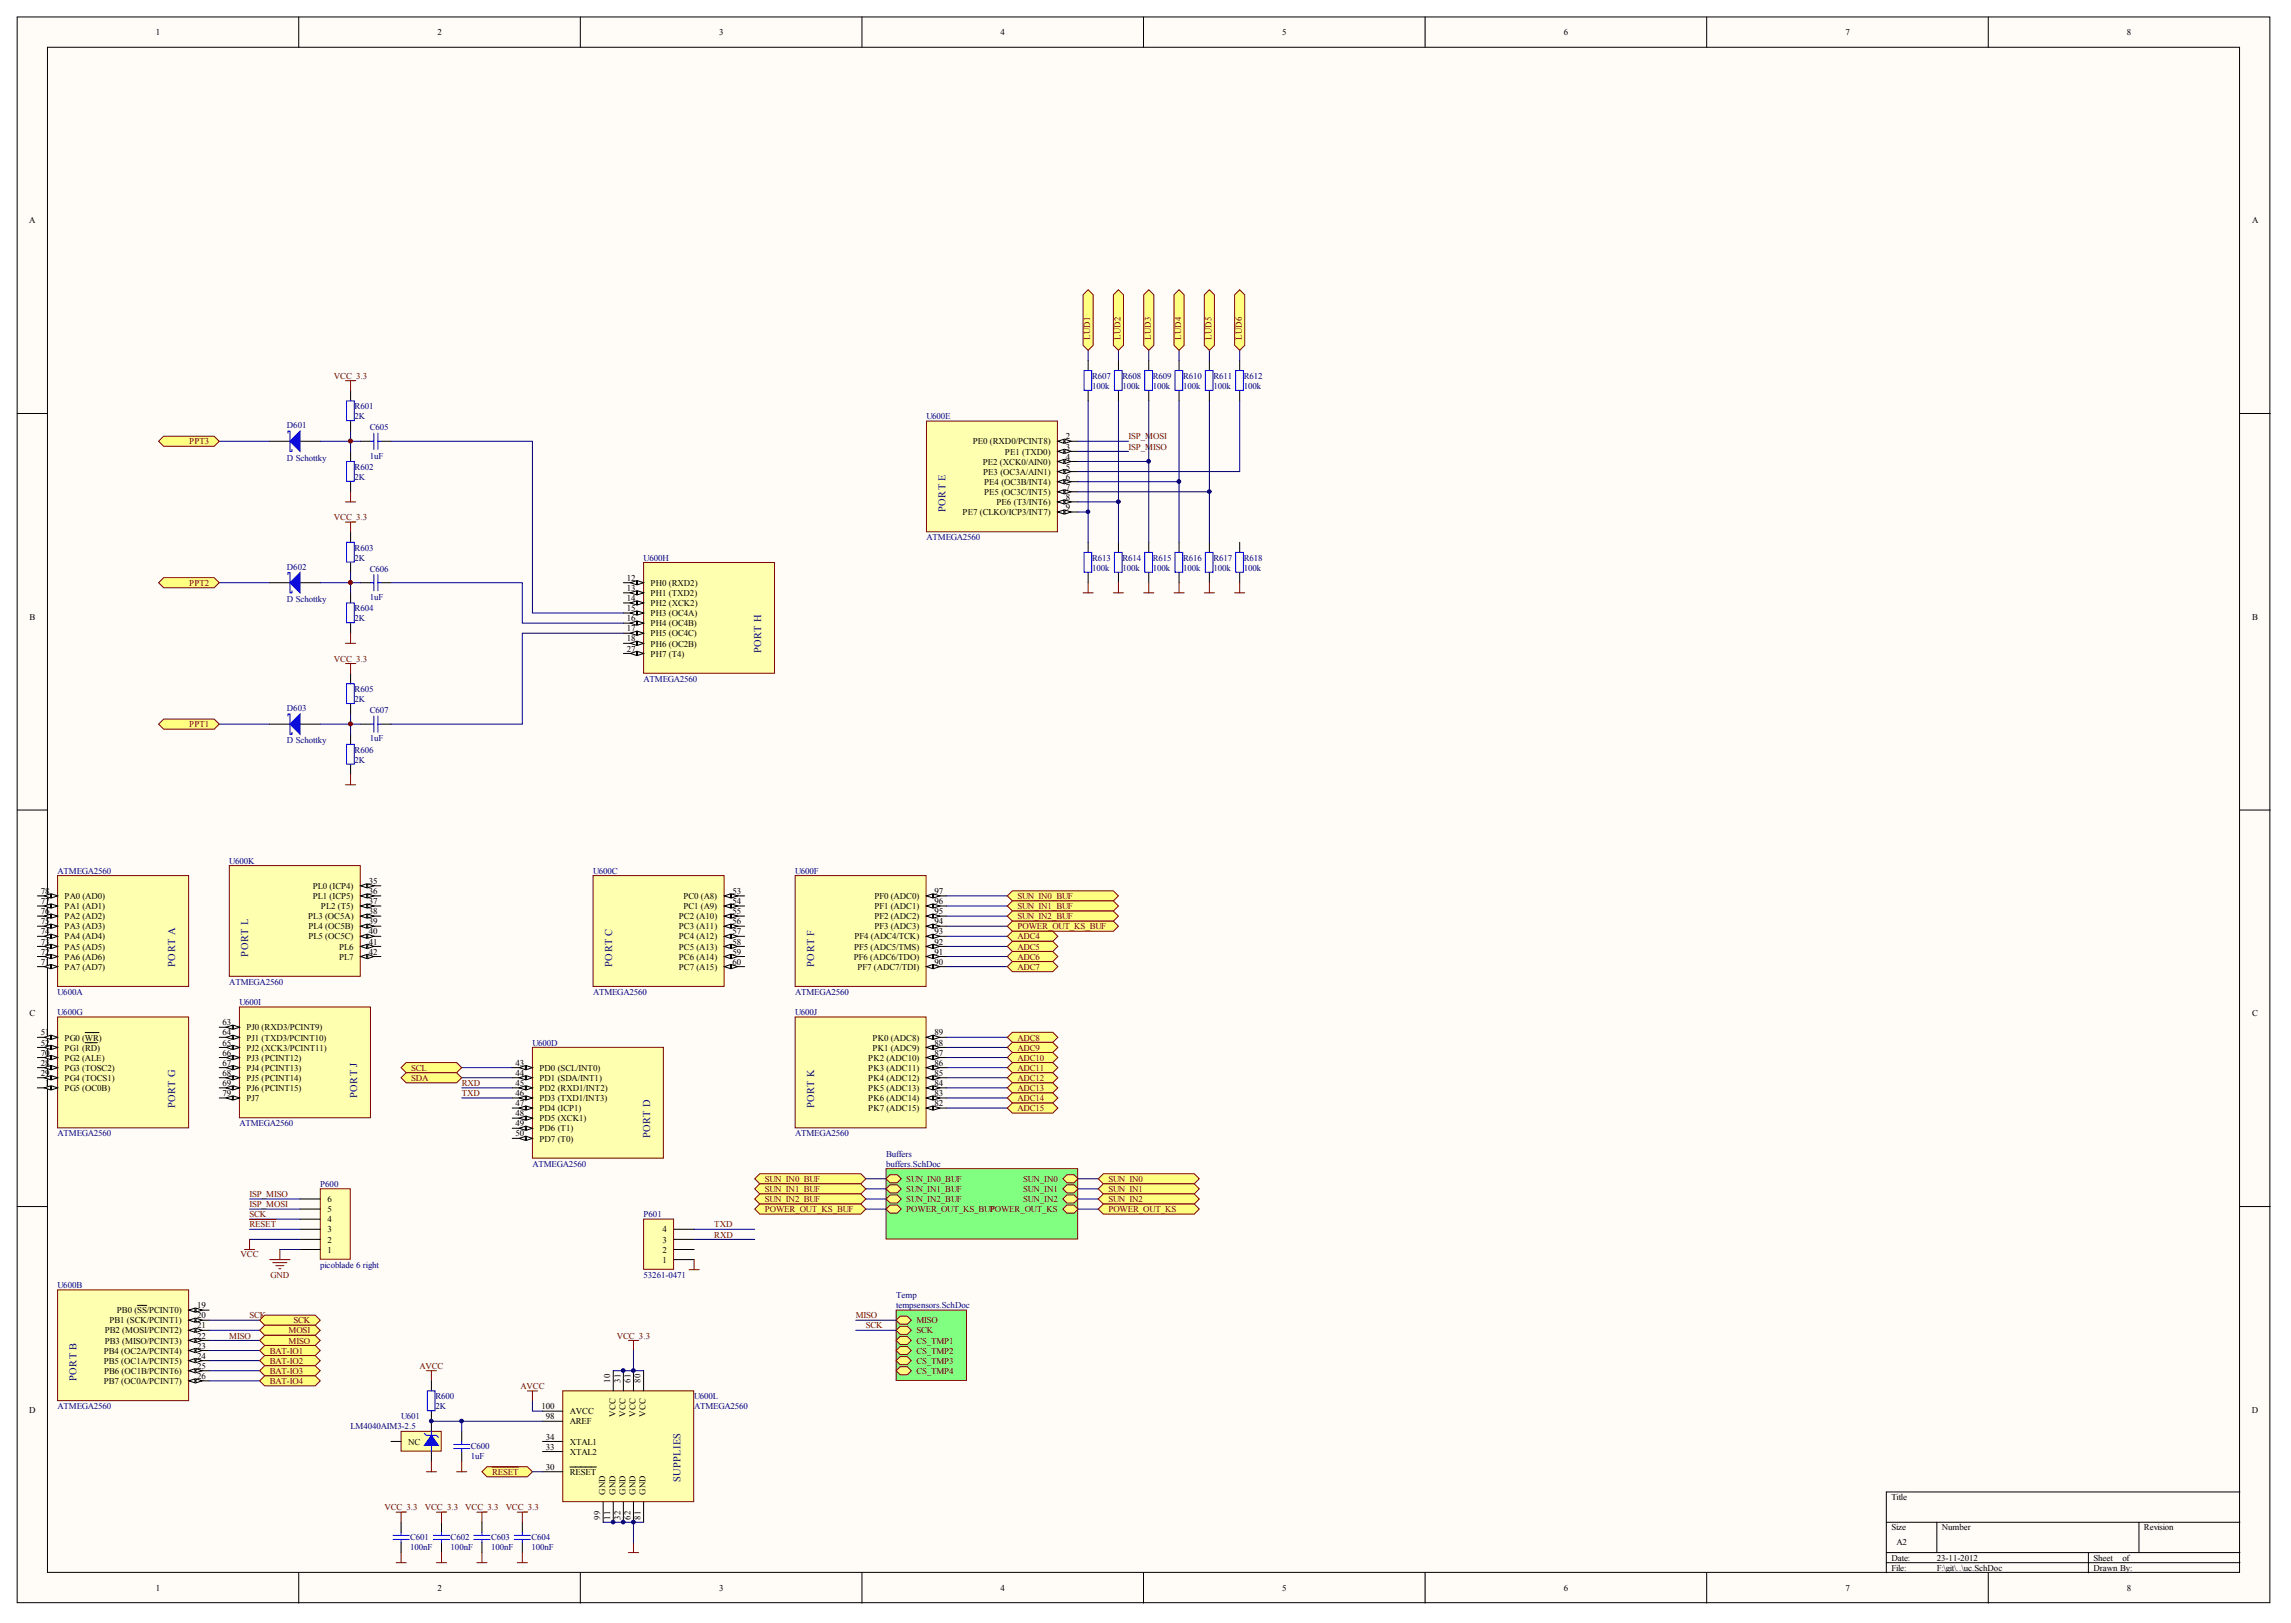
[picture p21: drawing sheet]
<svg xmlns="http://www.w3.org/2000/svg" width="288mm" height="204mm" viewBox="0 0 288 204" stroke-linecap="round" stroke-linejoin="round" font-family="sans-serif">
<defs><g id="words">
<g font-size="1.3" fill="#000080">
<text x="118.8" y="64.3" transform="rotate(-90 118.8 64.3)">PORT E</text>
<text x="95.7" y="82.1" transform="rotate(-90 95.7 82.1)">PORT H</text>
<text x="22" y="121.4" transform="rotate(-90 22 121.4)">PORT A</text>
<text x="31.2" y="120.2" transform="rotate(-90 31.2 120.2)">PORT L</text>
<text x="76.9" y="121.4" transform="rotate(-90 76.9 121.4)">PORT C</text>
<text x="102.3" y="121.4" transform="rotate(-90 102.3 121.4)">PORT F</text>
<text x="44.9" y="137.9" transform="rotate(-90 44.9 137.9)">PORT J</text>
<text x="22" y="139.2" transform="rotate(-90 22 139.2)">PORT G</text>
<text x="81.7" y="143" transform="rotate(-90 81.7 143)">PORT D</text>
<text x="102.3" y="139.2" transform="rotate(-90 102.3 139.2)">PORT K</text>
<text x="9.6" y="173.5" transform="rotate(-90 9.6 173.5)">PORT B</text>
<text x="85.5" y="186.2" transform="rotate(-90 85.5 186.2)">SUPPLIES</text>
</g>
<g font-size="1.1">
<text x="19.6" y="4.4">1</text>
<text x="55" y="4.4">2</text>
<text x="90.4" y="4.4">3</text>
<text x="125.7" y="4.4">4</text>
<text x="161.1" y="4.4">5</text>
<text x="196.5" y="4.4">6</text>
<text x="231.9" y="4.4">7</text>
<text x="267.3" y="4.4">8</text>
<text x="3.7" y="28">A</text>
<text x="283" y="28">A</text>
<text x="122.2" y="55.8">PE0 (RXD0/PCINT8)</text>
<text x="123.5" y="58.4">PE2 (XCK0/AIN0)</text>
<text x="123.5" y="59.6">PE3 (OC3A/AIN1)</text>
<text x="126.3" y="57.1">PE1 (TXD0)</text>
<text x="133.9" y="55.2">2</text>
<text x="133.9" y="56.5">3</text>
<text x="133.9" y="57.7">4</text>
<text x="133.9" y="59">5</text>
<text x="121" y="64.7">PE7 (CLKO/ICP3/INT7)</text>
<text x="123.7" y="60.9">PE4 (OC3B/INT4)</text>
<text x="123.7" y="62.2">PE5 (OC3C/INT5)</text>
<text x="125.2" y="63.5">PE6 (T3/INT6)</text>
<text x="133.9" y="60.3">6</text>
<text x="133.9" y="61.6">7</text>
<text x="133.9" y="62.8">8</text>
<text x="133.9" y="64.1">9</text>
<text x="3.7" y="77.8">B</text>
<text x="78.7" y="73">12</text>
<text x="78.7" y="74.2">13</text>
<text x="78.7" y="75.5">14</text>
<text x="78.7" y="76.8">15</text>
<text x="81.8" y="73.6">PH0 (RXD2)</text>
<text x="81.8" y="74.9">PH1 (TXD2)</text>
<text x="81.8" y="76.1">PH2 (XCK2)</text>
<text x="81.8" y="77.4">PH3 (OC4A)</text>
<text x="283" y="77.8">B</text>
<text x="78.7" y="78.1">16</text>
<text x="78.7" y="79.3">17</text>
<text x="78.7" y="80.6">18</text>
<text x="78.7" y="81.9">27</text>
<text x="81.8" y="78.7">PH4 (OC4B)</text>
<text x="81.8" y="80">PH5 (OC4C)</text>
<text x="81.8" y="81.2">PH6 (OC2B)</text>
<text x="81.8" y="82.5">PH7 (T4)</text>
<text x="5.1" y="112.3">78</text>
<text x="5.1" y="113.6">77</text>
<text x="8.1" y="113">PA0 (AD0)</text>
<text x="39.3" y="111.7">PL0 (ICP4)</text>
<text x="39.3" y="113">PL1 (ICP5)</text>
<text x="46.3" y="111.1">35</text>
<text x="46.3" y="112.3">36</text>
<text x="46.3" y="113.6">37</text>
<text x="85.9" y="113">PC0 (A8)</text>
<text x="92" y="112.3">53</text>
<text x="92" y="113.6">54</text>
<text x="109.9" y="113">PF0 (ADC0)</text>
<text x="117.4" y="112.3">97</text>
<text x="117.4" y="113.6">96</text>
<text x="5.1" y="114.9">76</text>
<text x="5.1" y="116.1">75</text>
<text x="5.1" y="117.4">74</text>
<text x="5.1" y="118.7">73</text>
<text x="5.1" y="119.9">72</text>
<text x="8.1" y="114.2">PA1 (AD1)</text>
<text x="8.1" y="115.5">PA2 (AD2)</text>
<text x="8.1" y="116.8">PA3 (AD3)</text>
<text x="8.1" y="118">PA4 (AD4)</text>
<text x="8.1" y="119.3">PA5 (AD5)</text>
<text x="38.7" y="115.5">PL3 (OC5A)</text>
<text x="38.8" y="116.8">PL4 (OC5B)</text>
<text x="38.8" y="118">PL5 (OC5C)</text>
<text x="40.3" y="114.2">PL2 (T5)</text>
<text x="42.6" y="119.3">PL6</text>
<text x="46.3" y="114.9">38</text>
<text x="46.3" y="116.1">39</text>
<text x="46.3" y="117.4">40</text>
<text x="46.3" y="118.7">41</text>
<text x="46.3" y="119.9">42</text>
<text x="85.3" y="115.5">PC2 (A10)</text>
<text x="85.3" y="116.8">PC3 (A11)</text>
<text x="85.3" y="118">PC4 (A12)</text>
<text x="85.3" y="119.3">PC5 (A13)</text>
<text x="85.9" y="114.2">PC1 (A9)</text>
<text x="92" y="114.9">55</text>
<text x="92" y="116.1">56</text>
<text x="92" y="117.4">57</text>
<text x="92" y="118.7">58</text>
<text x="92" y="119.9">59</text>
<text x="107.3" y="119.3">PF5 (ADC5/TMS)</text>
<text x="107.4" y="118">PF4 (ADC4/TCK)</text>
<text x="109.9" y="114.2">PF1 (ADC1)</text>
<text x="109.9" y="115.5">PF2 (ADC2)</text>
<text x="109.9" y="116.8">PF3 (ADC3)</text>
<text x="117.4" y="114.9">95</text>
<text x="117.4" y="116.1">94</text>
<text x="117.4" y="117.4">93</text>
<text x="117.4" y="118.7">92</text>
<text x="117.4" y="119.9">91</text>
<text x="5.1" y="121.2">71</text>
<text x="8.1" y="120.6">PA6 (AD6)</text>
<text x="8.1" y="121.8">PA7 (AD7)</text>
<text x="42.6" y="120.6">PL7</text>
<text x="85.3" y="120.6">PC6 (A14)</text>
<text x="85.3" y="121.8">PC7 (A15)</text>
<text x="92" y="121.2">60</text>
<text x="107.3" y="120.6">PF6 (ADC6/TDO)</text>
<text x="107.7" y="121.8">PF7 (ADC7/TDI)</text>
<text x="117.4" y="121.2">90</text>
<text x="3.7" y="127.7">C</text>
<text x="5.1" y="130.1">51</text>
<text x="5.1" y="131.4">52</text>
<text x="8.1" y="130.7">PG0 (WR)</text>
<text x="8.1" y="132">PG1 (RD)</text>
<text x="28" y="128.8">63</text>
<text x="28" y="130.1">64</text>
<text x="28" y="131.4">65</text>
<text x="31" y="129.5">PJ0 (RXD3/PCINT9)</text>
<text x="31" y="130.7">PJ1 (TXD3/PCINT10)</text>
<text x="31" y="132">PJ2 (XCK3/PCINT11)</text>
<text x="109.6" y="130.7">PK0 (ADC8)</text>
<text x="109.6" y="132">PK1 (ADC9)</text>
<text x="117.4" y="130.1">89</text>
<text x="117.4" y="131.4">88</text>
<text x="283" y="127.7">C</text>
<text x="5.1" y="132.6">70</text>
<text x="5.1" y="133.9">28</text>
<text x="5.1" y="135.2">29</text>
<text x="5.7" y="136.4">1</text>
<text x="8.1" y="133.3">PG2 (ALE)</text>
<text x="8.1" y="134.5">PG3 (TOSC2)</text>
<text x="8.1" y="135.8">PG4 (TOCS1)</text>
<text x="8.1" y="137.1">PG5 (OC0B)</text>
<text x="28" y="132.6">66</text>
<text x="28" y="133.9">67</text>
<text x="28" y="135.2">68</text>
<text x="28" y="136.4">69</text>
<text x="28" y="137.7">79</text>
<text x="31" y="133.3">PJ3 (PCINT12)</text>
<text x="31" y="134.5">PJ4 (PCINT13)</text>
<text x="31" y="135.8">PJ5 (PCINT14)</text>
<text x="31" y="137.1">PJ6 (PCINT15)</text>
<text x="64.8" y="133.9">43</text>
<text x="64.8" y="135.2">44</text>
<text x="64.8" y="136.4">45</text>
<text x="64.8" y="137.7">46</text>
<text x="67.8" y="134.5">PD0 (SCL/INT0)</text>
<text x="67.8" y="135.8">PD1 (SDA/INT1)</text>
<text x="67.8" y="137.1">PD2 (RXD1/INT2)</text>
<text x="109.1" y="133.3">PK2 (ADC10)</text>
<text x="109.1" y="134.5">PK3 (ADC11)</text>
<text x="109.1" y="135.8">PK4 (ADC12)</text>
<text x="109.1" y="137.1">PK5 (ADC13)</text>
<text x="117.4" y="132.6">87</text>
<text x="117.4" y="133.9">86</text>
<text x="117.4" y="135.2">85</text>
<text x="117.4" y="136.4">84</text>
<text x="117.4" y="137.7">83</text>
<text x="31" y="138.3">PJ7</text>
<text x="64.8" y="139">47</text>
<text x="64.8" y="140.2">48</text>
<text x="64.8" y="141.5">49</text>
<text x="64.8" y="142.8">50</text>
<text x="67.8" y="138.3">PD3 (TXD1/INT3)</text>
<text x="67.8" y="139.6">PD4 (ICP1)</text>
<text x="67.8" y="140.9">PD5 (XCK1)</text>
<text x="67.8" y="142.1">PD6 (T1)</text>
<text x="67.8" y="143.4">PD7 (T0)</text>
<text x="109.1" y="138.3">PK6 (ADC14)</text>
<text x="109.1" y="139.6">PK7 (ADC15)</text>
<text x="117.4" y="139">82</text>
<text x="41.1" y="154.8">3</text>
<text x="41.1" y="153.6">4</text>
<text x="41.1" y="152.3">5</text>
<text x="41.1" y="151">6</text>
<text x="83.2" y="154.8">4</text>
<text x="41.1" y="157.4">1</text>
<text x="41.1" y="156.1">2</text>
<text x="83.2" y="158.6">1</text>
<text x="83.2" y="157.4">2</text>
<text x="83.2" y="156.1">3</text>
<text x="13.2" y="167.5">PB2 (MOSI/PCINT2)</text>
<text x="13.8" y="166.3">PB1 (SCK/PCINT1)</text>
<text x="14.7" y="165">PB0 (SS/PCINT0)</text>
<text x="24.8" y="164.4">19</text>
<text x="24.8" y="165.6">20</text>
<text x="24.8" y="166.9">21</text>
<text x="13" y="170.1">PB4 (OC2A/PCINT4)</text>
<text x="13" y="171.3">PB5 (OC1A/PCINT5)</text>
<text x="13" y="173.9">PB7 (OC0A/PCINT7)</text>
<text x="13.1" y="172.6">PB6 (OC1B/PCINT6)</text>
<text x="13.2" y="168.8">PB3 (MISO/PCINT3)</text>
<text x="24.8" y="168.2">22</text>
<text x="24.8" y="169.4">23</text>
<text x="24.8" y="170.7">24</text>
<text x="24.8" y="172">25</text>
<text x="24.8" y="173.2">26</text>
<text x="76.7" y="173.7" transform="rotate(-90 76.7 173.7)">10</text>
<text x="78" y="173.7" transform="rotate(-90 78 173.7)">31</text>
<text x="79.2" y="173.7" transform="rotate(-90 79.2 173.7)">61</text>
<text x="80.5" y="173.7" transform="rotate(-90 80.5 173.7)">80</text>
<text x="3.7" y="177.5">D</text>
<text x="68" y="177.1">100</text>
<text x="68.6" y="178.3">98</text>
<text x="71.6" y="177.7">AVCC</text>
<text x="71.6" y="179">AREF</text>
<text x="77.3" y="178" transform="rotate(-90 77.3 178)">VCC</text>
<text x="78.6" y="178" transform="rotate(-90 78.6 178)">VCC</text>
<text x="79.9" y="178" transform="rotate(-90 79.9 178)">VCC</text>
<text x="81.1" y="178" transform="rotate(-90 81.1 178)">VCC</text>
<text x="283" y="177.5">D</text>
<text x="51.3" y="181.5">NC</text>
<text x="68.6" y="180.9">34</text>
<text x="68.6" y="182.1">33</text>
<text x="68.6" y="184.7">30</text>
<text x="71.6" y="181.5">XTAL1</text>
<text x="71.6" y="182.8">XTAL2</text>
<text x="71.6" y="185.3">RESET</text>
<text x="75.4" y="190.9" transform="rotate(-90 75.4 190.9)">99</text>
<text x="76" y="187.8" transform="rotate(-90 76 187.8)">GND</text>
<text x="76.7" y="190.9" transform="rotate(-90 76.7 190.9)">11</text>
<text x="77.3" y="187.8" transform="rotate(-90 77.3 187.8)">GND</text>
<text x="78" y="190.9" transform="rotate(-90 78 190.9)">32</text>
<text x="78.6" y="187.8" transform="rotate(-90 78.6 187.8)">GND</text>
<text x="79.2" y="190.9" transform="rotate(-90 79.2 190.9)">62</text>
<text x="79.9" y="187.8" transform="rotate(-90 79.9 187.8)">GND</text>
<text x="80.5" y="190.9" transform="rotate(-90 80.5 190.9)">81</text>
<text x="81.1" y="187.8" transform="rotate(-90 81.1 187.8)">GND</text>
<text x="237.7" y="188.4">Title</text>
<text x="237.7" y="192.2">Size</text>
<text x="237.7" y="196.1">Date:</text>
<text x="237.7" y="197.3">File:</text>
<text x="238.3" y="194.1">A2</text>
<text x="243.4" y="196.1">23-11-2012</text>
<text x="243.4" y="197.3">F:\git\..\uc.SchDoc</text>
<text x="244" y="192.2">Number</text>
<text x="263" y="196.1">Sheet</text>
<text x="263" y="197.3">Drawn By:</text>
<text x="266.7" y="196.1">of</text>
<text x="269.4" y="192.2">Revision</text>
<text x="19.6" y="199.9">1</text>
<text x="55" y="199.9">2</text>
<text x="90.4" y="199.9">3</text>
<text x="125.7" y="199.9">4</text>
<text x="161.1" y="199.9">5</text>
<text x="196.5" y="199.9">6</text>
<text x="231.9" y="199.9">7</text>
<text x="267.3" y="199.9">8</text>
</g>
<g font-size="1.1" fill="#800000">
<text x="42" y="47.6">VCC_3.3</text>
<text x="137" y="42.7" transform="rotate(-90 137 42.7)">LUD1</text>
<text x="140.8" y="42.7" transform="rotate(-90 140.8 42.7)">LUD2</text>
<text x="144.6" y="42.7" transform="rotate(-90 144.6 42.7)">LUD3</text>
<text x="148.4" y="42.7" transform="rotate(-90 148.4 42.7)">LUD4</text>
<text x="152.2" y="42.7" transform="rotate(-90 152.2 42.7)">LUD5</text>
<text x="156" y="42.7" transform="rotate(-90 156 42.7)">LUD6</text>
<text x="23.8" y="55.8">PPT3</text>
<text x="141.8" y="55.2">ISP_MOSI</text>
<text x="141.8" y="56.5">ISP_MISO</text>
<text x="42" y="65.4">VCC_3.3</text>
<text x="23.8" y="73.6">PPT2</text>
<text x="42" y="83.1">VCC_3.3</text>
<text x="23.8" y="91.4">PPT1</text>
<text x="127.8" y="113">SUN_IN0_BUF</text>
<text x="127.8" y="114.2">SUN_IN1_BUF</text>
<text x="127.8" y="115.5">SUN_IN2_BUF</text>
<text x="127.8" y="116.8">POWER_OUT_KS_BUF</text>
<text x="127.8" y="118">ADC4</text>
<text x="127.8" y="119.3">ADC5</text>
<text x="127.8" y="120.6">ADC6</text>
<text x="127.8" y="121.8">ADC7</text>
<text x="127.8" y="130.7">ADC8</text>
<text x="127.8" y="132">ADC9</text>
<text x="51.7" y="134.5">SCL</text>
<text x="51.7" y="135.8">SDA</text>
<text x="58" y="136.4">RXD</text>
<text x="58" y="137.7">TXD</text>
<text x="127.8" y="133.3">ADC10</text>
<text x="127.8" y="134.5">ADC11</text>
<text x="127.8" y="135.8">ADC12</text>
<text x="127.8" y="137.1">ADC13</text>
<text x="127.8" y="138.3">ADC14</text>
<text x="127.8" y="139.6">ADC15</text>
<text x="96.1" y="148.5">SUN_IN0_BUF</text>
<text x="96.1" y="149.8">SUN_IN1_BUF</text>
<text x="113.9" y="148.5">SUN_IN0_BUF</text>
<text x="113.9" y="149.8">SUN_IN1_BUF</text>
<text x="128.6" y="148.5">SUN_IN0</text>
<text x="128.6" y="149.8">SUN_IN1</text>
<text x="139.3" y="148.5">SUN_IN0</text>
<text x="139.3" y="149.8">SUN_IN1</text>
<text x="31.4" y="154.2">RESET</text>
<text x="31.4" y="152.9">SCK</text>
<text x="31.4" y="151.7">ISP_MOSI</text>
<text x="31.4" y="150.4">ISP_MISO</text>
<text x="89.8" y="155.5">RXD</text>
<text x="89.8" y="154.2">TXD</text>
<text x="96.1" y="151">SUN_IN2_BUF</text>
<text x="96.1" y="152.3">POWER_OUT_KS_BUF</text>
<text x="113.9" y="151">SUN_IN2_BUF</text>
<text x="113.9" y="152.3">POWER_OUT_KS_BUP</text>
<text x="124.4" y="152.3">FOWER_OUT_KS</text>
<text x="128.6" y="151">SUN_IN2</text>
<text x="139.3" y="151">SUN_IN2</text>
<text x="139.3" y="152.3">POWER_OUT_KS</text>
<text x="30.2" y="158">VCC</text>
<text x="34" y="160.5">GND</text>
<text x="31.4" y="165.6">SCK</text>
<text x="36.3" y="167.5">MOSI</text>
<text x="36.9" y="166.3">SCK</text>
<text x="107.5" y="165.6">MISO</text>
<text x="108.8" y="166.9">SCK</text>
<text x="115.1" y="166.3">MISO</text>
<text x="115.1" y="167.5">SCK</text>
<text x="28.8" y="168.2">MISO</text>
<text x="33.9" y="170.1">BAT-IO1</text>
<text x="33.9" y="171.3">BAT-IO2</text>
<text x="33.9" y="172.6">BAT-IO3</text>
<text x="33.9" y="173.9">BAT-IO4</text>
<text x="36.3" y="168.8">MISO</text>
<text x="52.7" y="172">AVCC</text>
<text x="77.5" y="168.2">VCC_3.3</text>
<text x="115.1" y="168.8">CS_TMP1</text>
<text x="115.1" y="170.1">CS_TMP2</text>
<text x="115.1" y="171.3">CS_TMP3</text>
<text x="115.1" y="172.6">CS_TMP4</text>
<text x="65.4" y="174.5">AVCC</text>
<text x="61.8" y="185.3">RESET</text>
<text x="48.3" y="189.7">VCC_3.3</text>
<text x="53.4" y="189.7">VCC_3.3</text>
<text x="58.5" y="189.7">VCC_3.3</text>
<text x="63.5" y="189.7">VCC_3.3</text>
</g>
<g font-size="1.1" fill="#000080">
<text x="137.2" y="47.6">R607</text>
<text x="141" y="47.6">R608</text>
<text x="144.9" y="47.6">R609</text>
<text x="148.7" y="47.6">R610</text>
<text x="152.5" y="47.6">R611</text>
<text x="156.3" y="47.6">R612</text>
<text x="36.1" y="53.8">D601</text>
<text x="44.6" y="52.7">2K</text>
<text x="44.6" y="51.4">R601</text>
<text x="116.4" y="52.7">U600E</text>
<text x="137.2" y="48.9">100k</text>
<text x="141" y="48.9">100k</text>
<text x="144.9" y="48.9">100k</text>
<text x="148.7" y="48.9">100k</text>
<text x="152.5" y="48.9">100k</text>
<text x="156.3" y="48.9">100k</text>
<text x="36.1" y="57.9">D Schottky</text>
<text x="44.6" y="59">R602</text>
<text x="46.5" y="57.6">1uF</text>
<text x="46.5" y="54.1">C605</text>
<text x="44.6" y="60.3">2K</text>
<text x="36.1" y="71.6">D602</text>
<text x="44.6" y="70.4">2K</text>
<text x="44.6" y="69.2">R603</text>
<text x="46.5" y="71.8">C606</text>
<text x="80.9" y="70.4">U600H</text>
<text x="116.4" y="67.9">ATMEGA2560</text>
<text x="137.2" y="71.7">100k</text>
<text x="137.2" y="70.4">R613</text>
<text x="141" y="71.7">100k</text>
<text x="141" y="70.4">R614</text>
<text x="144.9" y="71.7">100k</text>
<text x="144.9" y="70.4">R615</text>
<text x="148.7" y="71.7">100k</text>
<text x="148.7" y="70.4">R616</text>
<text x="152.5" y="71.7">100k</text>
<text x="152.5" y="70.4">R617</text>
<text x="156.3" y="71.7">100k</text>
<text x="156.3" y="70.4">R618</text>
<text x="36.1" y="75.6">D Schottky</text>
<text x="44.6" y="76.8">R604</text>
<text x="46.5" y="75.4">1uF</text>
<text x="44.6" y="78.1">2K</text>
<text x="36.1" y="89.3">D603</text>
<text x="44.6" y="88.2">2K</text>
<text x="44.6" y="86.9">R605</text>
<text x="46.5" y="89.6">C607</text>
<text x="80.9" y="85.7">ATMEGA2560</text>
<text x="36.1" y="93.4">D Schottky</text>
<text x="44.6" y="95.8">2K</text>
<text x="44.6" y="94.6">R606</text>
<text x="46.5" y="93.2">1uF</text>
<text x="7.2" y="109.8">ATMEGA2560</text>
<text x="28.8" y="108.5">U600K</text>
<text x="74.5" y="109.8">U600C</text>
<text x="99.9" y="109.8">U600F</text>
<text x="7.2" y="125">U600A</text>
<text x="28.8" y="123.7">ATMEGA2560</text>
<text x="74.5" y="125">ATMEGA2560</text>
<text x="99.9" y="125">ATMEGA2560</text>
<text x="7.2" y="127.6">U600G</text>
<text x="30.1" y="126.3">U600I</text>
<text x="66.9" y="131.4">U600D</text>
<text x="99.9" y="127.6">U600J</text>
<text x="7.2" y="142.8">ATMEGA2560</text>
<text x="30.1" y="141.5">ATMEGA2560</text>
<text x="99.9" y="142.8">ATMEGA2560</text>
<text x="40.2" y="149.1">P600</text>
<text x="66.9" y="146.6">ATMEGA2560</text>
<text x="111.3" y="145.3">Buffers</text>
<text x="111.3" y="146.6">buffers.SchDoc</text>
<text x="80.9" y="152.9">P601</text>
<text x="7.2" y="161.8">U600B</text>
<text x="40.2" y="159.3">picoblade 6 right</text>
<text x="80.9" y="160.6">53261-0471</text>
<text x="112.6" y="163.1">Temp</text>
<text x="112.6" y="164.4">tempsensors.SchDoc</text>
<text x="7.2" y="177.1">ATMEGA2560</text>
<text x="44.1" y="179.6">LM4040AIM3-2.5</text>
<text x="50.4" y="178.3">U601</text>
<text x="54.7" y="177.1">2K</text>
<text x="54.7" y="175.8">R600</text>
<text x="87.2" y="175.8">U600L</text>
<text x="87.2" y="177.1">ATMEGA2560</text>
<text x="59.2" y="183.3">1uF</text>
<text x="59.2" y="182">C600</text>
<text x="51.5" y="194.7">100nF</text>
<text x="51.5" y="193.4">C601</text>
<text x="56.6" y="194.7">100nF</text>
<text x="56.6" y="193.4">C602</text>
<text x="61.7" y="194.7">100nF</text>
<text x="61.7" y="193.4">C603</text>
<text x="66.8" y="194.7">100nF</text>
<text x="66.8" y="193.4">C604</text>
</g>
</g></defs>
<g fill="#fffcf8" stroke="#000" stroke-width=".13">
<path d="M2.2 2.1h283v199.3h-283z"/>
<path d="M6 5.9h275.4v191.6h-275.4z"/>
</g>
<g fill="none" stroke="#000" stroke-width=".13">
<path d="M37.5 2.1v3.8M72.9 2.1v3.8M108.3 2.1v3.8M143.7 2.1v3.8M179.1 2.1v3.8M214.4 2.1v3.8M249.8 2.1v3.8M2.2 51.9h3.8M281.5 51.9h3.8M2.2 101.8h3.8M281.5 101.8h3.8M2.2 151.6h3.8"/>
<path d="M281.5 151.6h3.8M37.5 197.6v3.8M72.9 197.6v3.8M108.3 197.6v3.8M143.7 197.6v3.8M179.1 197.6v3.8M214.4 197.6v3.8M237 191.3h44.5M237 195.1h44.5M237 196.3h44.5M243.4 191.3v3.8M249.8 197.6v3.8"/>
<path d="M262.4 195.1v2.5M268.8 191.3v3.8M281.5 187.4h-44.5v10.2"/>
</g>
<g fill="#000080" stroke="#000080" stroke-width=".13">
<circle cx="44" cy="90.9" r=".23"/>
<circle cx="44" cy="73.2" r=".23"/>
<circle cx="44" cy="55.4" r=".23"/>
</g>
<path d="M40.2 149.4h3.8v8.8h-3.8z" fill="#ffffb0" stroke="#800000" stroke-width=".13"/>
<path d="M37.7 157h2.5M37.7 155.7h2.5M37.7 154.4h2.5M37.7 153.2h2.5M37.7 151.9h2.5M37.7 150.6h2.5" fill="none" stroke="#000" stroke-width=".13"/>
<path d="M31.4 155.7h6.3M31.4 154.4h6.3M31.4 153.2h6.3M31.4 151.9h6.3M31.4 150.6h6.3M35.2 157h2.5" fill="none" stroke="#000080" stroke-width=".13"/>
<path d="M30.7 157h1.3M31.4 155.7v1.3M31.4 153.2h3.3M33.9 158.2h2.5M34.3 158.6h1.8M34.7 159h1M35 159.4h.3M35.2 157v1.2" fill="none" stroke="#800000" stroke-width=".13"/>
<path d="M116.4 52.9h16.5v13.9h-16.5z" fill="#ffffb0" stroke="#800000" stroke-width=".13"/>
<path d="M132.9 55.4h2.6" fill="none" stroke="#000" stroke-width=".13"/>
<g fill="#fffcf8" stroke="#000" stroke-width=".13">
<path d="M132.9 55.4l.8-.2v.5z"/>
<path d="M133.8 55.2l.8 .2-.8 .3z"/>
</g>
<path d="M132.9 56.7h2.6" fill="none" stroke="#000" stroke-width=".13"/>
<g fill="#fffcf8" stroke="#000" stroke-width=".13">
<path d="M132.9 56.7l.8-.2v.5z"/>
<path d="M133.8 56.5l.8 .2-.8 .3z"/>
</g>
<path d="M132.9 58h2.6" fill="none" stroke="#000" stroke-width=".13"/>
<g fill="#fffcf8" stroke="#000" stroke-width=".13">
<path d="M132.9 58l.8-.3v.5z"/>
<path d="M133.8 57.7l.8 .3-.8 .2z"/>
</g>
<path d="M132.9 59.2h2.6" fill="none" stroke="#000" stroke-width=".13"/>
<g fill="#fffcf8" stroke="#000" stroke-width=".13">
<path d="M132.9 59.2l.8-.2v.5z"/>
<path d="M133.8 59l.8 .2-.8 .3z"/>
</g>
<path d="M132.9 60.5h2.6" fill="none" stroke="#000" stroke-width=".13"/>
<g fill="#fffcf8" stroke="#000" stroke-width=".13">
<path d="M132.9 60.5l.8-.2v.5z"/>
<path d="M133.8 60.3l.8 .2-.8 .3z"/>
</g>
<path d="M132.9 61.8h2.6" fill="none" stroke="#000" stroke-width=".13"/>
<g fill="#fffcf8" stroke="#000" stroke-width=".13">
<path d="M132.9 61.8l.8-.3v.5z"/>
<path d="M133.8 61.5l.8 .3-.8 .2z"/>
</g>
<path d="M132.9 63.1h2.6" fill="none" stroke="#000" stroke-width=".13"/>
<g fill="#fffcf8" stroke="#000" stroke-width=".13">
<path d="M132.9 63.1l.8-.3v.5z"/>
<path d="M133.8 62.8l.8 .3-.8 .2z"/>
</g>
<path d="M132.9 64.3h2.6" fill="none" stroke="#000" stroke-width=".13"/>
<g fill="#fffcf8" stroke="#000" stroke-width=".13">
<path d="M132.9 64.3l.8-.2v.5z"/>
<path d="M133.8 64.1l.8 .2-.8 .3z"/>
</g>
<path d="M7.2 162.1h16.5v13.9h-16.5z" fill="#ffffb0" stroke="#800000" stroke-width=".13"/>
<path d="M23.7 164.6h2.6" fill="none" stroke="#000" stroke-width=".13"/>
<g fill="#fffcf8" stroke="#000" stroke-width=".13">
<path d="M23.7 164.6l.8-.3v.5z"/>
<path d="M24.6 164.3l.8 .3-.8 .2z"/>
</g>
<path d="M17.3 164h1.1M23.7 165.9h2.6" fill="none" stroke="#000" stroke-width=".13"/>
<g fill="#fffcf8" stroke="#000" stroke-width=".13">
<path d="M23.7 165.9l.8-.3v.5z"/>
<path d="M24.6 165.6l.8 .3-.8 .2z"/>
</g>
<path d="M23.7 167.1h2.6" fill="none" stroke="#000" stroke-width=".13"/>
<g fill="#fffcf8" stroke="#000" stroke-width=".13">
<path d="M23.7 167.1l.8-.2v.5z"/>
<path d="M24.6 166.9l.8 .2-.8 .3z"/>
</g>
<path d="M23.7 168.4h2.6" fill="none" stroke="#000" stroke-width=".13"/>
<g fill="#fffcf8" stroke="#000" stroke-width=".13">
<path d="M23.7 168.4l.8-.2v.5z"/>
<path d="M24.6 168.2l.8 .2-.8 .3z"/>
</g>
<path d="M23.7 169.7h2.6" fill="none" stroke="#000" stroke-width=".13"/>
<g fill="#fffcf8" stroke="#000" stroke-width=".13">
<path d="M23.7 169.7l.8-.3v.5z"/>
<path d="M24.6 169.4l.8 .3-.8 .2z"/>
</g>
<path d="M23.7 170.9h2.6" fill="none" stroke="#000" stroke-width=".13"/>
<g fill="#fffcf8" stroke="#000" stroke-width=".13">
<path d="M23.7 170.9l.8-.2v.5z"/>
<path d="M24.6 170.7l.8 .2-.8 .3z"/>
</g>
<path d="M23.7 172.2h2.6" fill="none" stroke="#000" stroke-width=".13"/>
<g fill="#fffcf8" stroke="#000" stroke-width=".13">
<path d="M23.7 172.2l.8-.2v.5z"/>
<path d="M24.6 172l.8 .2-.8 .3z"/>
</g>
<path d="M23.7 173.5h2.6" fill="none" stroke="#000" stroke-width=".13"/>
<g fill="#fffcf8" stroke="#000" stroke-width=".13">
<path d="M23.7 173.5l.8-.3v.5z"/>
<path d="M24.6 173.2l.8 .3-.8 .2z"/>
</g>
<path d="M66.9 131.6h16.5v13.9h-16.5z" fill="#ffffb0" stroke="#800000" stroke-width=".13"/>
<path d="M64.4 134.1h2.5" fill="none" stroke="#000" stroke-width=".13"/>
<g fill="#fffcf8" stroke="#000" stroke-width=".13">
<path d="M66.1 133.9l.8 .2-.8 .3z"/>
<path d="M65.3 134.1l.7-.2v.5z"/>
</g>
<path d="M64.4 135.4h2.5" fill="none" stroke="#000" stroke-width=".13"/>
<g fill="#fffcf8" stroke="#000" stroke-width=".13">
<path d="M66.1 135.1l.8 .3-.8 .3z"/>
<path d="M65.3 135.4l.7-.3v.6z"/>
</g>
<path d="M64.4 136.7h2.5" fill="none" stroke="#000" stroke-width=".13"/>
<g fill="#fffcf8" stroke="#000" stroke-width=".13">
<path d="M66.1 136.4l.8 .3-.8 .2z"/>
<path d="M65.3 136.7l.7-.3v.5z"/>
</g>
<path d="M64.4 137.9h2.5" fill="none" stroke="#000" stroke-width=".13"/>
<g fill="#fffcf8" stroke="#000" stroke-width=".13">
<path d="M66.1 137.7l.8 .2-.8 .3z"/>
<path d="M65.3 137.9l.7-.2v.5z"/>
</g>
<path d="M64.4 139.2h2.5" fill="none" stroke="#000" stroke-width=".13"/>
<g fill="#fffcf8" stroke="#000" stroke-width=".13">
<path d="M66.1 139l.8 .2-.8 .3z"/>
<path d="M65.3 139.2l.7-.2v.5z"/>
</g>
<path d="M64.4 140.5h2.5" fill="none" stroke="#000" stroke-width=".13"/>
<g fill="#fffcf8" stroke="#000" stroke-width=".13">
<path d="M66.1 140.2l.8 .3-.8 .2z"/>
<path d="M65.3 140.5l.7-.3v.5z"/>
</g>
<path d="M64.4 141.7h2.5" fill="none" stroke="#000" stroke-width=".13"/>
<g fill="#fffcf8" stroke="#000" stroke-width=".13">
<path d="M66.1 141.5l.8 .2-.8 .3z"/>
<path d="M65.3 141.7l.7-.2v.5z"/>
</g>
<path d="M64.4 143h2.5" fill="none" stroke="#000" stroke-width=".13"/>
<g fill="#fffcf8" stroke="#000" stroke-width=".13">
<path d="M66.1 142.8l.8 .2-.8 .3z"/>
<path d="M65.3 143l.7-.2v.5z"/>
</g>
<path d="M74.5 110h16.5v13.9h-16.5z" fill="#ffffb0" stroke="#800000" stroke-width=".13"/>
<path d="M91 112.6h2.6" fill="none" stroke="#000" stroke-width=".13"/>
<g fill="#fffcf8" stroke="#000" stroke-width=".13">
<path d="M91 112.6l.8-.3v.5z"/>
<path d="M91.9 112.3l.8 .3-.8 .2z"/>
</g>
<path d="M91 113.8h2.6" fill="none" stroke="#000" stroke-width=".13"/>
<g fill="#fffcf8" stroke="#000" stroke-width=".13">
<path d="M91 113.8l.8-.2v.5z"/>
<path d="M91.9 113.6l.8 .2-.8 .3z"/>
</g>
<path d="M91 115.1h2.6" fill="none" stroke="#000" stroke-width=".13"/>
<g fill="#fffcf8" stroke="#000" stroke-width=".13">
<path d="M91 115.1l.8-.3v.5z"/>
<path d="M91.9 114.8l.8 .3-.8 .2z"/>
</g>
<path d="M91 116.4h2.6" fill="none" stroke="#000" stroke-width=".13"/>
<g fill="#fffcf8" stroke="#000" stroke-width=".13">
<path d="M91 116.4l.8-.3v.5z"/>
<path d="M91.9 116.1l.8 .3-.8 .2z"/>
</g>
<path d="M91 117.6h2.6" fill="none" stroke="#000" stroke-width=".13"/>
<g fill="#fffcf8" stroke="#000" stroke-width=".13">
<path d="M91 117.6l.8-.2v.5z"/>
<path d="M91.9 117.4l.8 .2-.8 .3z"/>
</g>
<path d="M91 118.9h2.6" fill="none" stroke="#000" stroke-width=".13"/>
<g fill="#fffcf8" stroke="#000" stroke-width=".13">
<path d="M91 118.9l.8-.3v.6z"/>
<path d="M91.9 118.6l.8 .3-.8 .3z"/>
</g>
<path d="M91 120.2h2.6" fill="none" stroke="#000" stroke-width=".13"/>
<g fill="#fffcf8" stroke="#000" stroke-width=".13">
<path d="M91 120.2l.8-.3v.5z"/>
<path d="M91.9 119.9l.8 .3-.8 .2z"/>
</g>
<path d="M91 121.4h2.6" fill="none" stroke="#000" stroke-width=".13"/>
<g fill="#fffcf8" stroke="#000" stroke-width=".13">
<path d="M91 121.4l.8-.2v.5z"/>
<path d="M91.9 121.2l.8 .2-.8 .3z"/>
</g>
<path d="M70.7 174.7h16.5v14h-16.5z" fill="#ffffb0" stroke="#800000" stroke-width=".13"/>
<g fill="none" stroke="#000" stroke-width=".13">
<path d="M68.2 177.3h2.5M68.2 178.6h2.5M77.1 172.2v2.6M78.3 172.2v2.6M79.6 172.2v2.6M80.9 172.2v2.6M68.2 181.1h2.5M68.2 182.4h2.5M68.2 184.9h2.5M71.6 184.3h3.3M75.8 188.7v2.6M77.1 188.7v2.6"/>
<path d="M78.3 188.7v2.6M79.6 188.7v2.6M80.9 188.7v2.6"/>
</g>
<path d="M99.9 110h16.5v13.9h-16.5z" fill="#ffffb0" stroke="#800000" stroke-width=".13"/>
<path d="M116.4 112.6h2.6" fill="none" stroke="#000" stroke-width=".13"/>
<g fill="#fffcf8" stroke="#000" stroke-width=".13">
<path d="M116.4 112.6l.8-.3v.5z"/>
<path d="M117.3 112.3l.8 .3-.8 .2z"/>
</g>
<path d="M116.4 113.8h2.6" fill="none" stroke="#000" stroke-width=".13"/>
<g fill="#fffcf8" stroke="#000" stroke-width=".13">
<path d="M116.4 113.8l.8-.2v.5z"/>
<path d="M117.3 113.6l.8 .2-.8 .3z"/>
</g>
<path d="M116.4 115.1h2.6" fill="none" stroke="#000" stroke-width=".13"/>
<g fill="#fffcf8" stroke="#000" stroke-width=".13">
<path d="M116.4 115.1l.8-.3v.5z"/>
<path d="M117.3 114.8l.8 .3-.8 .2z"/>
</g>
<path d="M116.4 116.4h2.6" fill="none" stroke="#000" stroke-width=".13"/>
<g fill="#fffcf8" stroke="#000" stroke-width=".13">
<path d="M116.4 116.4l.8-.3v.5z"/>
<path d="M117.3 116.1l.8 .3-.8 .2z"/>
</g>
<path d="M116.4 117.6h2.6" fill="none" stroke="#000" stroke-width=".13"/>
<g fill="#fffcf8" stroke="#000" stroke-width=".13">
<path d="M116.4 117.6l.8-.2v.5z"/>
<path d="M117.3 117.4l.8 .2-.8 .3z"/>
</g>
<path d="M116.4 118.9h2.6" fill="none" stroke="#000" stroke-width=".13"/>
<g fill="#fffcf8" stroke="#000" stroke-width=".13">
<path d="M116.4 118.9l.8-.3v.6z"/>
<path d="M117.3 118.6l.8 .3-.8 .3z"/>
</g>
<path d="M116.4 120.2h2.6" fill="none" stroke="#000" stroke-width=".13"/>
<g fill="#fffcf8" stroke="#000" stroke-width=".13">
<path d="M116.4 120.2l.8-.3v.5z"/>
<path d="M117.3 119.9l.8 .3-.8 .2z"/>
</g>
<path d="M116.4 121.4h2.6" fill="none" stroke="#000" stroke-width=".13"/>
<g fill="#fffcf8" stroke="#000" stroke-width=".13">
<path d="M116.4 121.4l.8-.2v.5z"/>
<path d="M117.3 121.2l.8 .2-.8 .3z"/>
</g>
<path d="M80.9 70.7h16.4v13.9h-16.4z" fill="#ffffb0" stroke="#800000" stroke-width=".13"/>
<path d="M78.3 73.2h2.6" fill="none" stroke="#000" stroke-width=".13"/>
<g fill="#fffcf8" stroke="#000" stroke-width=".13">
<path d="M80.1 73l.8 .2-.8 .3z"/>
<path d="M79.2 73.2l.8-.2v.5z"/>
</g>
<path d="M78.3 74.5h2.6" fill="none" stroke="#000" stroke-width=".13"/>
<g fill="#fffcf8" stroke="#000" stroke-width=".13">
<path d="M80.1 74.2l.8 .3-.8 .2z"/>
<path d="M79.2 74.5l.8-.3v.5z"/>
</g>
<path d="M78.3 75.7h2.6" fill="none" stroke="#000" stroke-width=".13"/>
<g fill="#fffcf8" stroke="#000" stroke-width=".13">
<path d="M80.1 75.5l.8 .2-.8 .3z"/>
<path d="M79.2 75.7l.8-.2v.5z"/>
</g>
<path d="M78.3 77h2.6" fill="none" stroke="#000" stroke-width=".13"/>
<g fill="#fffcf8" stroke="#000" stroke-width=".13">
<path d="M80.1 76.8l.8 .2-.8 .3z"/>
<path d="M79.2 77l.8-.2v.5z"/>
</g>
<path d="M78.3 78.3h2.6" fill="none" stroke="#000" stroke-width=".13"/>
<g fill="#fffcf8" stroke="#000" stroke-width=".13">
<path d="M80.1 78l.8 .3-.8 .2z"/>
<path d="M79.2 78.3l.8-.3v.5z"/>
</g>
<path d="M78.3 79.6h2.6" fill="none" stroke="#000" stroke-width=".13"/>
<g fill="#fffcf8" stroke="#000" stroke-width=".13">
<path d="M80.1 79.3l.8 .3-.8 .2z"/>
<path d="M79.2 79.6l.8-.3v.5z"/>
</g>
<path d="M78.3 80.8h2.6" fill="none" stroke="#000" stroke-width=".13"/>
<g fill="#fffcf8" stroke="#000" stroke-width=".13">
<path d="M80.1 80.6l.8 .2-.8 .3z"/>
<path d="M79.2 80.8l.8-.2v.5z"/>
</g>
<path d="M78.3 82.1h2.6" fill="none" stroke="#000" stroke-width=".13"/>
<g fill="#fffcf8" stroke="#000" stroke-width=".13">
<path d="M80.1 81.8l.8 .3-.8 .2z"/>
<path d="M79.2 82.1l.8-.3v.5z"/>
</g>
<path d="M28.8 108.7h16.5v14h-16.5z" fill="#ffffb0" stroke="#800000" stroke-width=".13"/>
<path d="M45.3 111.3h2.6" fill="none" stroke="#000" stroke-width=".13"/>
<g fill="#fffcf8" stroke="#000" stroke-width=".13">
<path d="M45.3 111.3l.8-.3v.5z"/>
<path d="M46.2 111l.8 .3-.8 .2z"/>
</g>
<path d="M45.3 112.6h2.6" fill="none" stroke="#000" stroke-width=".13"/>
<g fill="#fffcf8" stroke="#000" stroke-width=".13">
<path d="M45.3 112.6l.8-.3v.5z"/>
<path d="M46.2 112.3l.8 .3-.8 .2z"/>
</g>
<path d="M45.3 113.8h2.6" fill="none" stroke="#000" stroke-width=".13"/>
<g fill="#fffcf8" stroke="#000" stroke-width=".13">
<path d="M45.3 113.8l.8-.2v.5z"/>
<path d="M46.2 113.6l.8 .2-.8 .3z"/>
</g>
<path d="M45.3 115.1h2.6" fill="none" stroke="#000" stroke-width=".13"/>
<g fill="#fffcf8" stroke="#000" stroke-width=".13">
<path d="M45.3 115.1l.8-.3v.5z"/>
<path d="M46.2 114.8l.8 .3-.8 .2z"/>
</g>
<path d="M45.3 116.4h2.6" fill="none" stroke="#000" stroke-width=".13"/>
<g fill="#fffcf8" stroke="#000" stroke-width=".13">
<path d="M45.3 116.4l.8-.3v.5z"/>
<path d="M46.2 116.1l.8 .3-.8 .2z"/>
</g>
<path d="M45.3 117.6h2.6" fill="none" stroke="#000" stroke-width=".13"/>
<g fill="#fffcf8" stroke="#000" stroke-width=".13">
<path d="M45.3 117.6l.8-.2v.5z"/>
<path d="M46.2 117.4l.8 .2-.8 .3z"/>
</g>
<path d="M45.3 118.9h2.6" fill="none" stroke="#000" stroke-width=".13"/>
<g fill="#fffcf8" stroke="#000" stroke-width=".13">
<path d="M45.3 118.9l.8-.3v.6z"/>
<path d="M46.2 118.6l.8 .3-.8 .3z"/>
</g>
<path d="M45.3 120.2h2.6" fill="none" stroke="#000" stroke-width=".13"/>
<g fill="#fffcf8" stroke="#000" stroke-width=".13">
<path d="M45.3 120.2l.8-.3v.5z"/>
<path d="M46.2 119.9l.8 .3-.8 .2z"/>
</g>
<path d="M30.1 126.5h16.5v13.9h-16.5z" fill="#ffffb0" stroke="#800000" stroke-width=".13"/>
<path d="M27.5 129.1h2.6" fill="none" stroke="#000" stroke-width=".13"/>
<g fill="#fffcf8" stroke="#000" stroke-width=".13">
<path d="M29.3 128.8l.8 .3-.8 .2z"/>
<path d="M28.4 129.1l.8-.3v.5z"/>
</g>
<path d="M27.5 130.3h2.6" fill="none" stroke="#000" stroke-width=".13"/>
<g fill="#fffcf8" stroke="#000" stroke-width=".13">
<path d="M29.3 130.1l.8 .2-.8 .3z"/>
<path d="M28.4 130.3l.8-.2v.5z"/>
</g>
<path d="M27.5 131.6h2.6" fill="none" stroke="#000" stroke-width=".13"/>
<g fill="#fffcf8" stroke="#000" stroke-width=".13">
<path d="M29.3 131.3l.8 .3-.8 .2z"/>
<path d="M28.4 131.6l.8-.3v.5z"/>
</g>
<path d="M27.5 132.9h2.6" fill="none" stroke="#000" stroke-width=".13"/>
<g fill="#fffcf8" stroke="#000" stroke-width=".13">
<path d="M29.3 132.6l.8 .3-.8 .2z"/>
<path d="M28.4 132.9l.8-.3v.5z"/>
</g>
<path d="M27.5 134.1h2.6" fill="none" stroke="#000" stroke-width=".13"/>
<g fill="#fffcf8" stroke="#000" stroke-width=".13">
<path d="M29.3 133.9l.8 .2-.8 .3z"/>
<path d="M28.4 134.1l.8-.2v.5z"/>
</g>
<path d="M27.5 135.4h2.6" fill="none" stroke="#000" stroke-width=".13"/>
<g fill="#fffcf8" stroke="#000" stroke-width=".13">
<path d="M29.3 135.1l.8 .3-.8 .3z"/>
<path d="M28.4 135.4l.8-.3v.6z"/>
</g>
<path d="M27.5 136.7h2.6" fill="none" stroke="#000" stroke-width=".13"/>
<g fill="#fffcf8" stroke="#000" stroke-width=".13">
<path d="M29.3 136.4l.8 .3-.8 .2z"/>
<path d="M28.4 136.7l.8-.3v.5z"/>
</g>
<path d="M27.5 137.9h2.6" fill="none" stroke="#000" stroke-width=".13"/>
<g fill="#fffcf8" stroke="#000" stroke-width=".13">
<path d="M29.3 137.7l.8 .2-.8 .3z"/>
<path d="M28.4 137.9l.8-.2v.5z"/>
</g>
<path d="M7.2 127.8h16.5v13.9h-16.5z" fill="#ffffb0" stroke="#800000" stroke-width=".13"/>
<path d="M4.7 130.3h2.5" fill="none" stroke="#000" stroke-width=".13"/>
<g fill="#fffcf8" stroke="#000" stroke-width=".13">
<path d="M6.5 130.1l.7 .2-.7 .3z"/>
<path d="M5.6 130.3l.7-.2v.5z"/>
</g>
<path d="M4.7 131.6h2.5M10.7 129.7h1.7" fill="none" stroke="#000" stroke-width=".13"/>
<g fill="#fffcf8" stroke="#000" stroke-width=".13">
<path d="M6.5 131.3l.7 .3-.7 .2z"/>
<path d="M5.6 131.6l.7-.3v.5z"/>
</g>
<path d="M4.7 132.9h2.5M10.7 131h1.5" fill="none" stroke="#000" stroke-width=".13"/>
<g fill="#fffcf8" stroke="#000" stroke-width=".13">
<path d="M6.5 132.6l.7 .3-.7 .2z"/>
<path d="M5.6 132.9l.7-.3v.5z"/>
</g>
<path d="M4.7 134.1h2.5" fill="none" stroke="#000" stroke-width=".13"/>
<g fill="#fffcf8" stroke="#000" stroke-width=".13">
<path d="M6.5 133.9l.7 .2-.7 .3z"/>
<path d="M5.6 134.1l.7-.2v.5z"/>
</g>
<path d="M4.7 135.4h2.5" fill="none" stroke="#000" stroke-width=".13"/>
<g fill="#fffcf8" stroke="#000" stroke-width=".13">
<path d="M6.5 135.1l.7 .3-.7 .3z"/>
<path d="M5.6 135.4l.7-.3v.6z"/>
</g>
<path d="M4.7 136.7h2.5" fill="none" stroke="#000" stroke-width=".13"/>
<g fill="#fffcf8" stroke="#000" stroke-width=".13">
<path d="M6.5 136.4l.7 .3-.7 .2z"/>
<path d="M5.6 136.7l.7-.3v.5z"/>
</g>
<path d="M99.9 127.8h16.5v13.9h-16.5z" fill="#ffffb0" stroke="#800000" stroke-width=".13"/>
<path d="M116.4 130.3h2.6" fill="none" stroke="#000" stroke-width=".13"/>
<g fill="#fffcf8" stroke="#000" stroke-width=".13">
<path d="M116.4 130.3l.8-.2v.5z"/>
<path d="M117.3 130.1l.8 .2-.8 .3z"/>
</g>
<path d="M116.4 131.6h2.6" fill="none" stroke="#000" stroke-width=".13"/>
<g fill="#fffcf8" stroke="#000" stroke-width=".13">
<path d="M116.4 131.6l.8-.3v.5z"/>
<path d="M117.3 131.3l.8 .3-.8 .2z"/>
</g>
<path d="M116.4 132.9h2.6" fill="none" stroke="#000" stroke-width=".13"/>
<g fill="#fffcf8" stroke="#000" stroke-width=".13">
<path d="M116.4 132.9l.8-.3v.5z"/>
<path d="M117.3 132.6l.8 .3-.8 .2z"/>
</g>
<path d="M116.4 134.1h2.6" fill="none" stroke="#000" stroke-width=".13"/>
<g fill="#fffcf8" stroke="#000" stroke-width=".13">
<path d="M116.4 134.1l.8-.2v.5z"/>
<path d="M117.3 133.9l.8 .2-.8 .3z"/>
</g>
<path d="M116.4 135.4h2.6" fill="none" stroke="#000" stroke-width=".13"/>
<g fill="#fffcf8" stroke="#000" stroke-width=".13">
<path d="M116.4 135.4l.8-.3v.6z"/>
<path d="M117.3 135.1l.8 .3-.8 .3z"/>
</g>
<path d="M116.4 136.7h2.6" fill="none" stroke="#000" stroke-width=".13"/>
<g fill="#fffcf8" stroke="#000" stroke-width=".13">
<path d="M116.4 136.7l.8-.3v.5z"/>
<path d="M117.3 136.4l.8 .3-.8 .2z"/>
</g>
<path d="M116.4 137.9h2.6" fill="none" stroke="#000" stroke-width=".13"/>
<g fill="#fffcf8" stroke="#000" stroke-width=".13">
<path d="M116.4 137.9l.8-.2v.5z"/>
<path d="M117.3 137.7l.8 .2-.8 .3z"/>
</g>
<path d="M116.4 139.2h2.6" fill="none" stroke="#000" stroke-width=".13"/>
<g fill="#fffcf8" stroke="#000" stroke-width=".13">
<path d="M116.4 139.2l.8-.2v.5z"/>
<path d="M117.3 139l.8 .2-.8 .3z"/>
</g>
<path d="M135.5 55.4h6.3M135.5 56.7h6.3M119 112.6h7.6M26.3 165.9h6.3" fill="none" stroke="#000080" stroke-width=".13"/>
<path d="M126.6 112.6l.6-.7h12.7l.6 .7-.6 .6h-12.7z" fill-rule="evenodd" fill="#ffff80" stroke="#800000" stroke-width=".13"/>
<path d="M119 113.8h7.6" fill="none" stroke="#000080" stroke-width=".13"/>
<path d="M126.6 113.8l.6-.6h12.7l.6 .6-.6 .7h-12.7z" fill-rule="evenodd" fill="#ffff80" stroke="#800000" stroke-width=".13"/>
<path d="M119 115.1h7.6" fill="none" stroke="#000080" stroke-width=".13"/>
<path d="M126.6 115.1l.6-.6h12.7l.6 .6-.6 .6h-12.7z" fill-rule="evenodd" fill="#ffff80" stroke="#800000" stroke-width=".13"/>
<path d="M119 116.4h7.6" fill="none" stroke="#000080" stroke-width=".13"/>
<path d="M126.6 116.4l.6-.7h12.7l.6 .7-.6 .6h-12.7z" fill-rule="evenodd" fill="#ffff80" stroke="#800000" stroke-width=".13"/>
<path d="M119 117.6h7.6" fill="none" stroke="#000080" stroke-width=".13"/>
<path d="M126.6 117.6l.6-.6h5.1l.6 .6-.6 .7h-5.1z" fill-rule="evenodd" fill="#ffff80" stroke="#800000" stroke-width=".13"/>
<path d="M119 118.9h7.6" fill="none" stroke="#000080" stroke-width=".13"/>
<path d="M126.6 118.9l.6-.6h5.1l.6 .6-.6 .6h-5.1z" fill-rule="evenodd" fill="#ffff80" stroke="#800000" stroke-width=".13"/>
<path d="M119 120.2h7.6" fill="none" stroke="#000080" stroke-width=".13"/>
<path d="M126.6 120.2l.6-.7h5.1l.6 .7-.6 .6h-5.1z" fill-rule="evenodd" fill="#ffff80" stroke="#800000" stroke-width=".13"/>
<path d="M119 121.4h7.6" fill="none" stroke="#000080" stroke-width=".13"/>
<path d="M126.6 121.4l.6-.6h5.1l.6 .6-.6 .7h-5.1z" fill-rule="evenodd" fill="#ffff80" stroke="#800000" stroke-width=".13"/>
<path d="M119 130.3h7.6" fill="none" stroke="#000080" stroke-width=".13"/>
<path d="M126.6 130.3l.6-.6h5.1l.6 .6-.6 .7h-5.1z" fill-rule="evenodd" fill="#ffff80" stroke="#800000" stroke-width=".13"/>
<path d="M119 131.6h7.6" fill="none" stroke="#000080" stroke-width=".13"/>
<path d="M126.6 131.6l.6-.6h5.1l.6 .6-.6 .6h-5.1z" fill-rule="evenodd" fill="#ffff80" stroke="#800000" stroke-width=".13"/>
<path d="M119 132.9h7.6" fill="none" stroke="#000080" stroke-width=".13"/>
<path d="M126.6 132.9l.6-.7h5.1l.6 .7-.6 .6h-5.1z" fill-rule="evenodd" fill="#ffff80" stroke="#800000" stroke-width=".13"/>
<path d="M119 134.1h7.6" fill="none" stroke="#000080" stroke-width=".13"/>
<path d="M126.6 134.1l.6-.6h5.1l.6 .6-.6 .7h-5.1z" fill-rule="evenodd" fill="#ffff80" stroke="#800000" stroke-width=".13"/>
<path d="M119 135.4h7.6" fill="none" stroke="#000080" stroke-width=".13"/>
<path d="M126.6 135.4l.6-.6h5.1l.6 .6-.6 .6h-5.1z" fill-rule="evenodd" fill="#ffff80" stroke="#800000" stroke-width=".13"/>
<path d="M119 136.7h7.6" fill="none" stroke="#000080" stroke-width=".13"/>
<path d="M126.6 136.7l.6-.7h5.1l.6 .7-.6 .6h-5.1z" fill-rule="evenodd" fill="#ffff80" stroke="#800000" stroke-width=".13"/>
<path d="M119 137.9h7.6" fill="none" stroke="#000080" stroke-width=".13"/>
<path d="M126.6 137.9l.6-.6h5.1l.6 .6-.6 .7h-5.1z" fill-rule="evenodd" fill="#ffff80" stroke="#800000" stroke-width=".13"/>
<path d="M119 139.2h7.6" fill="none" stroke="#000080" stroke-width=".13"/>
<path d="M126.6 139.2l.6-.6h5.1l.6 .6-.6 .6h-5.1z" fill-rule="evenodd" fill="#ffff80" stroke="#800000" stroke-width=".13"/>
<path d="M7.2 110h16.5v13.9h-16.5z" fill="#ffffb0" stroke="#800000" stroke-width=".13"/>
<path d="M4.7 112.6h2.5" fill="none" stroke="#000" stroke-width=".13"/>
<g fill="#fffcf8" stroke="#000" stroke-width=".13">
<path d="M6.5 112.3l.7 .3-.7 .2z"/>
<path d="M5.6 112.6l.7-.3v.5z"/>
</g>
<path d="M4.7 113.8h2.5" fill="none" stroke="#000" stroke-width=".13"/>
<g fill="#fffcf8" stroke="#000" stroke-width=".13">
<path d="M6.5 113.6l.7 .2-.7 .3z"/>
<path d="M5.6 113.8l.7-.2v.5z"/>
</g>
<path d="M4.7 115.1h2.5" fill="none" stroke="#000" stroke-width=".13"/>
<g fill="#fffcf8" stroke="#000" stroke-width=".13">
<path d="M6.5 114.8l.7 .3-.7 .2z"/>
<path d="M5.6 115.1l.7-.3v.5z"/>
</g>
<path d="M4.7 116.4h2.5" fill="none" stroke="#000" stroke-width=".13"/>
<g fill="#fffcf8" stroke="#000" stroke-width=".13">
<path d="M6.5 116.1l.7 .3-.7 .2z"/>
<path d="M5.6 116.4l.7-.3v.5z"/>
</g>
<path d="M4.7 117.6h2.5" fill="none" stroke="#000" stroke-width=".13"/>
<g fill="#fffcf8" stroke="#000" stroke-width=".13">
<path d="M6.5 117.4l.7 .2-.7 .3z"/>
<path d="M5.6 117.6l.7-.2v.5z"/>
</g>
<path d="M4.7 118.9h2.5" fill="none" stroke="#000" stroke-width=".13"/>
<g fill="#fffcf8" stroke="#000" stroke-width=".13">
<path d="M6.5 118.6l.7 .3-.7 .3z"/>
<path d="M5.6 118.9l.7-.3v.6z"/>
</g>
<path d="M4.7 120.2h2.5" fill="none" stroke="#000" stroke-width=".13"/>
<g fill="#fffcf8" stroke="#000" stroke-width=".13">
<path d="M6.5 119.9l.7 .3-.7 .2z"/>
<path d="M5.6 120.2l.7-.3v.5z"/>
</g>
<path d="M4.7 121.4h2.5" fill="none" stroke="#000" stroke-width=".13"/>
<g fill="#fffcf8" stroke="#000" stroke-width=".13">
<path d="M6.5 121.2l.7 .2-.7 .3z"/>
<path d="M5.6 121.4l.7-.2v.5z"/>
</g>
<path d="M66.3 174.8h1.2M66.9 174.8v1.2" fill="none" stroke="#800000" stroke-width=".13"/>
<path d="M50.4 179.8h5v2.5h-5z" fill="#ffffb0" stroke="#800000" stroke-width=".13"/>
<path d="M54.2 173.5v1.3M54.2 177.3v2.5M58 179.8v1.3M49.1 181.1h1.3M54.2 182.4v1.2M58 182.4v1.2" fill="none" stroke="#000" stroke-width=".13"/>
<path d="M53.7 174.7h1v2.5h-1zM54.2 179.8v2.6M53.3 180.1l.3 .2h1.2l.3 .3M57 182h2M57 181.5h2M58 181.1v.4M58 182v.4" fill="none" stroke="#00f" stroke-width=".13"/>
<path d="M54.2 180.3l.9 1.3h-1.8z" fill="#00f" stroke="#00f" stroke-width=".13"/>
<path d="M53.6 172.2h1.2M54.2 172.2v1.3M79 168.4h1.2M79.6 168.4v1.3M53.6 184.9h1.2M54.2 183.6v1.3M57.4 184.9h1.2M58 183.6v1.3M79 195.1h1.2M79.6 193.8v1.3" fill="none" stroke="#800000" stroke-width=".13"/>
<path d="M54.2 178.6h14M58 178.6v1.2M66.9 176v1.3h1.3M77.1 172.2h3.8M79.6 169.7v2.5M75.8 191.3h5.1M79.6 191.3v2.5" fill="none" stroke="#000080" stroke-width=".13"/>
<path d="M60.6 184.9l.6-.6h5.1l.6 .6-.6 .6h-5.1z" fill-rule="evenodd" fill="#ffff80" stroke="#800000" stroke-width=".13"/>
<path d="M61.8 184.3h3.4" fill="none" stroke="#800000" stroke-width=".13"/>
<path d="M26.3 167.1h6.3M26.3 168.4h6.3M66.9 184.9h1.3" fill="none" stroke="#000080" stroke-width=".13"/>
<g fill="#ffff80" stroke="#800000" stroke-width=".13">
<path d="M32.6 165.9l.7-.7h6.3l.6 .7-.6 .6h-6.3z" fill-rule="evenodd"/>
<path d="M32.6 167.1l.7-.6h6.3l.6 .6-.6 .7h-6.3z" fill-rule="evenodd"/>
<path d="M32.6 168.4l.7-.6h6.3l.6 .6-.6 .6h-6.3z" fill-rule="evenodd"/>
</g>
<path d="M111.3 146.8h24.1v8.9h-24.1z" fill="#80ff80" stroke="#800000" stroke-width=".13"/>
<g fill="#ffff80" stroke="#800000" stroke-width=".13">
<path d="M133.6 148.1l.5-.5h.8l.6 .5-.6 .5h-.8z" fill-rule="evenodd"/>
<path d="M133.6 149.4l.5-.5h.8l.6 .5-.6 .5h-.8z" fill-rule="evenodd"/>
<path d="M111.3 148.1l.5-.5h.9l.5 .5-.5 .5h-.9z" fill-rule="evenodd"/>
<path d="M111.3 149.4l.5-.5h.9l.5 .5-.5 .5h-.9z" fill-rule="evenodd"/>
<path d="M133.6 151.9l.5-.5h.8l.6 .5-.6 .5h-.8z" fill-rule="evenodd"/>
<path d="M133.6 150.6l.5-.5h.8l.6 .5-.6 .5h-.8z" fill-rule="evenodd"/>
<path d="M111.3 150.6l.5-.5h.9l.5 .5-.5 .5h-.9z" fill-rule="evenodd"/>
<path d="M111.3 151.9l.5-.5h.9l.5 .5-.5 .5h-.9z" fill-rule="evenodd"/>
</g>
<path d="M50.4 191.3v1.2M50.4 193.8v1.3M55.5 191.3v1.2M55.5 193.8v1.3M60.6 191.3v1.2M60.6 193.8v1.3M65.6 191.3v1.2M65.6 193.8v1.3" fill="none" stroke="#000" stroke-width=".13"/>
<g fill="none" stroke="#00f" stroke-width=".13">
<path d="M49.4 193.4h2M49.4 192.9h2M50.4 192.5v.4M50.4 193.4v.4M54.5 193.4h2M54.5 192.9h2M55.5 192.5v.4M55.5 193.4v.4M59.5 193.4h2.1M59.5 192.9h2.1M60.6 192.5v.4M60.6 193.4v.4"/>
<path d="M64.6 193.4h2M64.6 192.9h2M65.6 192.5v.4M65.6 193.4v.4"/>
</g>
<g fill="none" stroke="#800000" stroke-width=".13">
<path d="M49.8 190h1.2M49.8 196.3h1.2M50.4 190v1.3M50.4 195.1v1.2M54.8 190h1.3M54.8 196.3h1.3M55.5 190v1.3M55.5 195.1v1.2M59.9 190h1.3M59.9 196.3h1.3M60.6 190v1.3M60.6 195.1v1.2"/>
<path d="M65 190h1.3M65 196.3h1.3M65.6 190v1.3M65.6 195.1v1.2"/>
</g>
<path d="M112.6 164.6h8.8v8.8h-8.8z" fill="#80ff80" stroke="#800000" stroke-width=".13"/>
<g fill="#ffff80" stroke="#800000" stroke-width=".13">
<path d="M112.6 168.4l.5-.5h.9l.5 .5-.5 .5h-.9z" fill-rule="evenodd"/>
<path d="M112.6 165.9l.5-.5h.9l.5 .5-.5 .5h-.9z" fill-rule="evenodd"/>
<path d="M112.6 167.1l.5-.5h.9l.5 .5-.5 .5h-.9z" fill-rule="evenodd"/>
<path d="M112.6 169.7l.5-.5h.9l.5 .5-.5 .5h-.9z" fill-rule="evenodd"/>
<path d="M112.6 170.9l.5-.5h.9l.5 .5-.5 .6h-.9z" fill-rule="evenodd"/>
<path d="M112.6 172.2l.5-.5h.9l.5 .5-.5 .5h-.9z" fill-rule="evenodd"/>
</g>
<path d="M107.5 165.9h5.1M107.5 167.1h5.1" fill="none" stroke="#000080" stroke-width=".13"/>
<path d="M80.9 153.2h3.7v6.3h-3.7z" fill="#ffffb0" stroke="#800000" stroke-width=".13"/>
<path d="M84.7 158.2h2.5M84.7 157h2.5M84.7 155.7h2.5M84.7 154.4h2.5" fill="none" stroke="#000" stroke-width=".13"/>
<path d="M86.6 159.5h1.2M87.2 158.2v1.3" fill="none" stroke="#800000" stroke-width=".13"/>
<path d="M58 137.9h6.4M58 136.7h6.4M87.2 155.7h7.6M87.2 154.4h7.6" fill="none" stroke="#000080" stroke-width=".13"/>
<g fill="#ffff80" stroke="#800000" stroke-width=".13">
<path d="M94.8 148.1l.7-.6h12.7l.6 .6-.6 .6h-12.7z" fill-rule="evenodd"/>
<path d="M94.8 149.4l.7-.7h12.7l.6 .7-.6 .6h-12.7z" fill-rule="evenodd"/>
<path d="M94.8 150.6l.7-.6h12.7l.6 .6-.6 .7h-12.7z" fill-rule="evenodd"/>
<path d="M94.8 151.9l.7-.6h12.7l.6 .6-.6 .6h-12.7z" fill-rule="evenodd"/>
</g>
<path d="M108.8 148.1h2.5M108.8 149.4h2.5M108.8 150.6h2.5M108.8 151.9h2.5M135.5 148.1h2.5M135.5 149.4h2.5M135.5 150.6h2.5M135.5 151.9h2.5" fill="none" stroke="#000080" stroke-width=".13"/>
<g fill="#ffff80" stroke="#800000" stroke-width=".13">
<path d="M138 148.1l.6-.6h11.5l.6 .6-.6 .6h-11.5z" fill-rule="evenodd"/>
<path d="M138 149.4l.6-.7h11.5l.6 .7-.6 .6h-11.5z" fill-rule="evenodd"/>
<path d="M138 150.6l.6-.6h11.5l.6 .6-.6 .7h-11.5z" fill-rule="evenodd"/>
<path d="M138 151.9l.6-.6h11.5l.6 .6-.6 .6h-11.5z" fill-rule="evenodd"/>
</g>
<path d="M58 134.1h6.4M58 135.4h6.4" fill="none" stroke="#000080" stroke-width=".13"/>
<g fill="#ffff80" stroke="#800000" stroke-width=".13">
<path d="M50.4 134.1l.6-.6h6.4l.6 .6-.6 .7h-6.4z" fill-rule="evenodd"/>
<path d="M50.4 135.4l.6-.6h6.4l.6 .6-.6 .6h-6.4z" fill-rule="evenodd"/>
</g>
<path d="M27.5 55.4h6.4M27.5 73.2h6.4M27.5 91h6.4" fill="none" stroke="#000080" stroke-width=".13"/>
<g fill="#ffff80" stroke="#800000" stroke-width=".13">
<path d="M19.9 91l.7-.7h6.3l.6 .7-.6 .6h-6.3z" fill-rule="evenodd"/>
<path d="M19.9 73.2l.7-.6h6.3l.6 .6-.6 .6h-6.3z" fill-rule="evenodd"/>
<path d="M19.9 55.4l.7-.6h6.3l.6 .6-.6 .7h-6.3z" fill-rule="evenodd"/>
</g>
<g fill="none" stroke="#000" stroke-width=".13">
<path d="M33.9 55.4h2.5M37.7 55.4h2.5M44.1 49.1v1.3M44.1 52.9v1.3M44.1 56.7v1.3M45.3 55.4h1.3M47.9 55.4h1.2M33.9 73.2h2.5M37.7 73.2h2.5M44.1 60.5v1.3M44.1 66.9v1.2M44.1 70.7v1.2"/>
<path d="M44.1 74.5v1.2M44.1 78.3v1.3M45.3 73.2h1.3M47.9 73.2h1.2M33.9 91h2.5M37.7 91h2.5M44.1 84.6v1.3M44.1 88.4v1.3M44.1 92.2v1.3M44.1 96.1v1.2M45.3 91h1.3M47.9 91h1.2"/>
</g>
<g fill="none" stroke="#00f" stroke-width=".13">
<path d="M36.2 54.4v-.2h.2v2.5h.3v-.2M43.5 50.4h1v2.5h-1zM43.5 58h1v2.5h-1zM46.6 55.4h.4M47 54.4v2.1M47.5 54.4v2.1M47.5 55.4h.4M36.2 72.2v-.3h.2v2.6h.3v-.3M43.5 68.1h1v2.5h-1zM43.5 75.7h1v2.5h-1zM46.6 73.2h.4M47 72.2v2"/>
<path d="M47.5 72.2v2M47.5 73.2h.4M36.2 90v-.3h.2v2.5h.3v-.2M43.5 85.9h1v2.5h-1zM43.5 93.5h1v2.5h-1zM46.6 91h.4M47 90v2M47.5 90v2M47.5 91h.4"/>
</g>
<g fill="#00f" stroke="#00f" stroke-width=".13">
<path d="M36.4 91l1.3-1.3v2.5z"/>
<path d="M36.4 73.2l1.3-1.3v2.6z"/>
<path d="M36.4 55.4l1.3-1.2v2.5z"/>
</g>
<g fill="none" stroke="#000080" stroke-width=".13">
<path d="M40.2 55.4h5.1M44.1 54.2v2.5M49.1 55.4h17.8v21.6h11.4M40.2 73.2h5.1M44.1 71.9v2.6M49.1 73.2h16.5v5.1h12.7M78.3 79.6h-12.7v11.4h-16.5M40.2 91h5.1M44.1 89.7v2.5M26.3 169.7h6.3M26.3 170.9h6.3M26.3 172.2h6.3"/>
<path d="M26.3 173.5h6.3"/>
</g>
<g fill="#800000" stroke="#800000" stroke-width=".13">
<circle cx="44" cy="90.9" r=".23"/>
<circle cx="44" cy="73.2" r=".23"/>
<circle cx="44" cy="55.4" r=".23"/>
</g>
<path d="M43.4 47.8h1.3M44.1 47.8v1.3M43.4 65.6h1.3M43.4 63.1h1.3M44.1 61.8v1.3M44.1 65.6v1.3M44.1 79.6v1.2M43.4 98.6h1.3M43.4 83.4h1.3M43.4 80.8h1.3M44.1 83.4v1.2M44.1 97.3v1.3" fill="none" stroke="#800000" stroke-width=".13"/>
<g fill="#ffff80" stroke="#800000" stroke-width=".13">
<path d="M32.6 169.7l.7-.7h6.3l.6 .7-.6 .6h-6.3z" fill-rule="evenodd"/>
<path d="M32.6 170.9l.7-.6h6.3l.6 .6-.6 .7h-6.3z" fill-rule="evenodd"/>
<path d="M32.6 172.2l.7-.6h6.3l.6 .6-.6 .6h-6.3z" fill-rule="evenodd"/>
<path d="M32.6 173.5l.7-.7h6.3l.6 .7-.6 .6h-6.3z" fill-rule="evenodd"/>
</g>
<path d="M136.7 44v1.3M136.7 50.4v17.7M140.5 50.4v17.7M144.3 50.4v17.7M148.2 50.4v17.7M152 50.4v17.7M135.5 60.5h12.7M135.5 61.8h16.5M135.5 63.1h5M135.5 64.3h1.2" fill="none" stroke="#000080" stroke-width=".13"/>
<g fill="none" stroke="#000" stroke-width=".13">
<path d="M136.7 45.3v1.3M136.7 49.1v1.3M140.5 45.3v1.3M140.5 49.1v1.3M144.3 45.3v1.3M144.3 49.1v1.3M148.2 45.3v1.3M148.2 49.1v1.3M152 45.3v1.3M152 49.1v1.3M155.8 45.3v1.3M155.8 49.1v1.3"/>
<path d="M136.7 68.1v1.3M136.7 71.9v1.3M140.5 68.1v1.3M140.5 71.9v1.3M144.3 68.1v1.3M144.3 71.9v1.3M148.2 68.1v1.3M148.2 71.9v1.3M152 68.1v1.3M152 71.9v1.3M155.8 68.1v1.3M155.8 71.9v1.3"/>
</g>
<path d="M136.2 46.6h1v2.4h-1zM140 46.6h1v2.4h-1zM143.8 46.6h1v2.4h-1zM147.6 46.6h1v2.4h-1zM151.5 46.6h.9v2.4h-.9zM155.3 46.6h.9v2.4h-.9zM136.2 69.4h1v2.5h-1zM140 69.4h1v2.5h-1zM143.8 69.4h1v2.5h-1zM147.6 69.4h1v2.5h-1zM151.5 69.4h.9v2.5h-.9zM155.3 69.4h.9v2.5h-.9z" fill="none" stroke="#00f" stroke-width=".13"/>
<path d="M136.1 74.5h1.3M136.7 73.2v1.3M139.9 74.5h1.3M140.5 73.2v1.3M143.7 74.5h1.3M144.3 73.2v1.3M147.5 74.5h1.3M148.2 73.2v1.3M151.3 74.5h1.3M152 73.2v1.3M155.1 74.5h1.3M155.8 73.2v1.3" fill="none" stroke="#800000" stroke-width=".13"/>
<path d="M136.1 37l.6-.6 .7 .6v6.4l-.7 .6-.6-.6z" fill-rule="evenodd" fill="#ffff80" stroke="#800000" stroke-width=".13"/>
<path d="M140.5 44v1.3" fill="none" stroke="#000080" stroke-width=".13"/>
<path d="M139.9 37l.6-.6 .7 .6v6.4l-.7 .6-.6-.6z" fill-rule="evenodd" fill="#ffff80" stroke="#800000" stroke-width=".13"/>
<path d="M144.3 44v1.3" fill="none" stroke="#000080" stroke-width=".13"/>
<path d="M143.7 37l.6-.6 .7 .6v6.4l-.7 .6-.6-.6z" fill-rule="evenodd" fill="#ffff80" stroke="#800000" stroke-width=".13"/>
<path d="M148.2 44v1.3" fill="none" stroke="#000080" stroke-width=".13"/>
<path d="M147.5 37l.7-.6 .6 .6v6.4l-.6 .6-.7-.6z" fill-rule="evenodd" fill="#ffff80" stroke="#800000" stroke-width=".13"/>
<path d="M152 44v1.3" fill="none" stroke="#000080" stroke-width=".13"/>
<path d="M151.3 37l.7-.6 .6 .6v6.4l-.6 .6-.7-.6z" fill-rule="evenodd" fill="#ffff80" stroke="#800000" stroke-width=".13"/>
<path d="M155.8 44v1.3" fill="none" stroke="#000080" stroke-width=".13"/>
<path d="M155.1 37l.7-.6 .6 .6v6.4l-.6 .6-.7-.6z" fill-rule="evenodd" fill="#ffff80" stroke="#800000" stroke-width=".13"/>
<path d="M135.5 58h8.8M155.8 50.4v8.8h-20.3" fill="none" stroke="#000080" stroke-width=".13"/>
<g fill="#000080" stroke="#000080" stroke-width=".13">
<circle cx="54.2" cy="178.5" r=".23"/>
<circle cx="58" cy="178.5" r=".23"/>
<circle cx="77" cy="191.2" r=".23"/>
<circle cx="78.3" cy="191.2" r=".23"/>
<circle cx="78.3" cy="172.2" r=".23"/>
<circle cx="79.6" cy="191.2" r=".23"/>
<circle cx="79.6" cy="172.2" r=".23"/>
<circle cx="136.7" cy="64.3" r=".23"/>
<circle cx="140.5" cy="63" r=".23"/>
<circle cx="144.3" cy="58" r=".23"/>
<circle cx="148.1" cy="60.5" r=".23"/>
<circle cx="151.9" cy="61.8" r=".23"/>
</g>
<use href="#words"/>
</svg>
